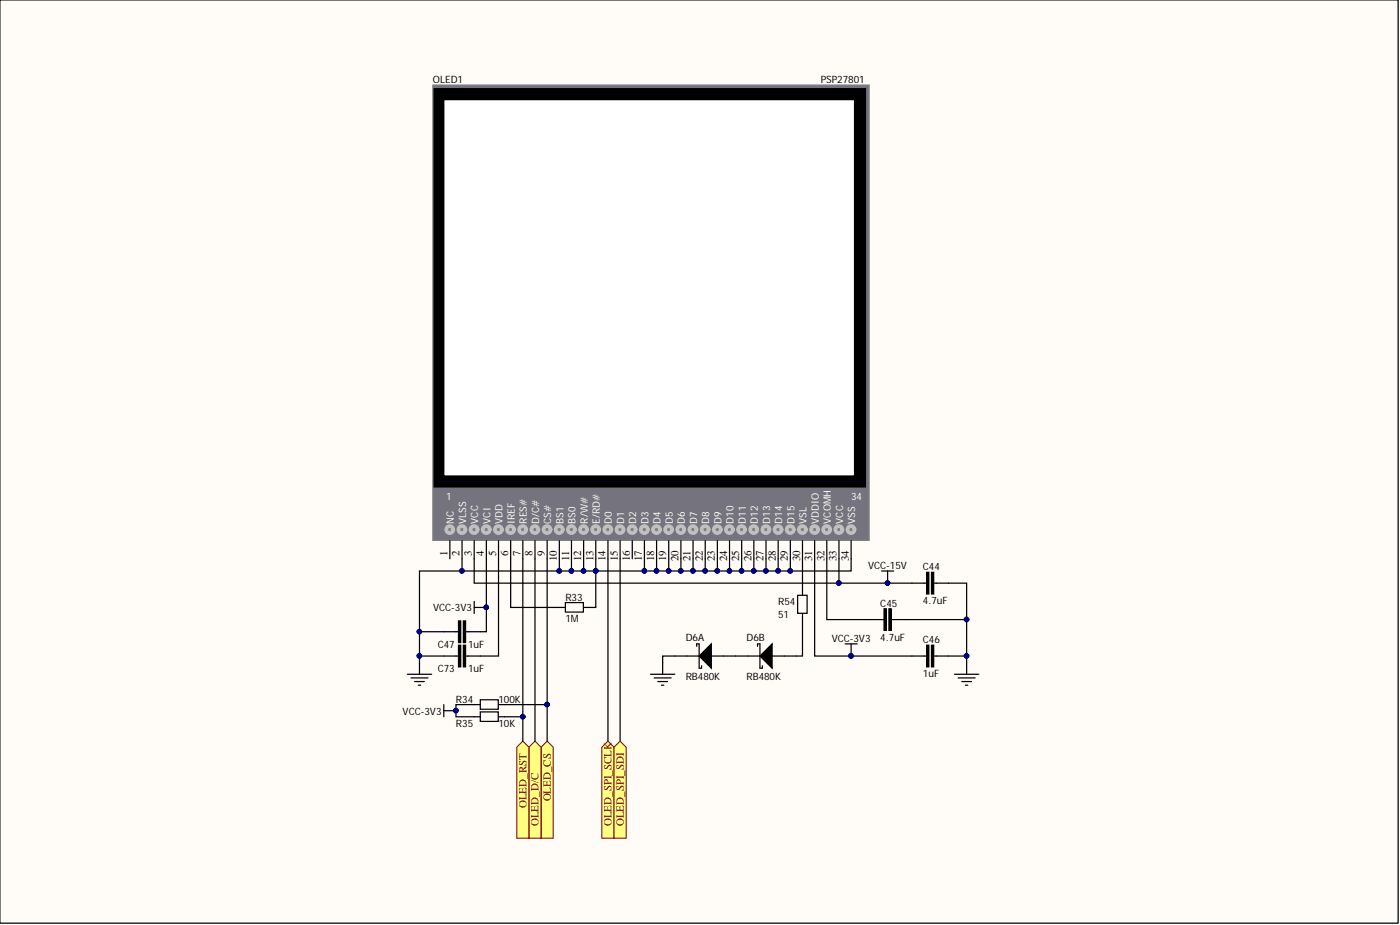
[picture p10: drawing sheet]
<svg xmlns="http://www.w3.org/2000/svg" width="292mm" height="193mm" viewBox="0 0 292 193" stroke-linecap="round" stroke-linejoin="round" font-family="sans-serif">
<defs><g id="words">
<g font-size="2.3">
<text x="93.4" y="116" transform="rotate(-90 93.4 116)">1</text>
<text x="95.9" y="116" transform="rotate(-90 95.9 116)">2</text>
<text x="98.4" y="116" transform="rotate(-90 98.4 116)">3</text>
<text x="101" y="116" transform="rotate(-90 101 116)">4</text>
<text x="103.5" y="116" transform="rotate(-90 103.5 116)">5</text>
<text x="106" y="116" transform="rotate(-90 106 116)">6</text>
<text x="108.6" y="116" transform="rotate(-90 108.6 116)">7</text>
<text x="111.1" y="116" transform="rotate(-90 111.1 116)">8</text>
<text x="113.7" y="116" transform="rotate(-90 113.7 116)">9</text>
<text x="116.2" y="117.1" transform="rotate(-90 116.2 117.1)">10</text>
<text x="118.7" y="117.1" transform="rotate(-90 118.7 117.1)">11</text>
<text x="121.3" y="117.1" transform="rotate(-90 121.3 117.1)">12</text>
<text x="123.8" y="117.1" transform="rotate(-90 123.8 117.1)">13</text>
<text x="126.3" y="117.1" transform="rotate(-90 126.3 117.1)">14</text>
<text x="128.9" y="117.1" transform="rotate(-90 128.9 117.1)">15</text>
<text x="131.4" y="117.1" transform="rotate(-90 131.4 117.1)">16</text>
<text x="133.9" y="117.1" transform="rotate(-90 133.9 117.1)">17</text>
<text x="136.5" y="117.1" transform="rotate(-90 136.5 117.1)">18</text>
<text x="139" y="117.1" transform="rotate(-90 139 117.1)">19</text>
<text x="141.6" y="117.1" transform="rotate(-90 141.6 117.1)">20</text>
<text x="144.1" y="117.1" transform="rotate(-90 144.1 117.1)">21</text>
<text x="146.6" y="117.1" transform="rotate(-90 146.6 117.1)">22</text>
<text x="149.2" y="117.1" transform="rotate(-90 149.2 117.1)">23</text>
<text x="151.7" y="117.1" transform="rotate(-90 151.7 117.1)">24</text>
<text x="154.2" y="117.1" transform="rotate(-90 154.2 117.1)">25</text>
<text x="156.8" y="117.1" transform="rotate(-90 156.8 117.1)">26</text>
<text x="159.3" y="117.1" transform="rotate(-90 159.3 117.1)">27</text>
<text x="161.9" y="117.1" transform="rotate(-90 161.9 117.1)">28</text>
<text x="164.4" y="117.1" transform="rotate(-90 164.4 117.1)">29</text>
<text x="166.9" y="117.1" transform="rotate(-90 166.9 117.1)">30</text>
<text x="169.5" y="117.1" transform="rotate(-90 169.5 117.1)">31</text>
<text x="172" y="117.1" transform="rotate(-90 172 117.1)">32</text>
<text x="174.5" y="117.1" transform="rotate(-90 174.5 117.1)">33</text>
<text x="177.1" y="117.1" transform="rotate(-90 177.1 117.1)">34</text>
</g>
<g font-size="2.3" fill="#800000">
<text x="114.9" y="167.2" transform="rotate(-90 114.9 167.2)">OLED_CS</text>
<text x="109.8" y="168.6" transform="rotate(-90 109.8 168.6)">OLED_RST</text>
<text x="112.4" y="172.3" transform="rotate(-90 112.4 172.3)">OLED_D/C</text>
<text x="127.6" y="172.3" transform="rotate(-90 127.6 172.3)">OLED_SPI_SCLK</text>
<text x="130.1" y="172.3" transform="rotate(-90 130.1 172.3)">OLED_SPI_SDI</text>
</g>
<g font-size="2.1">
<text x="90.3" y="17.3">OLED1</text>
<text x="171.2" y="17.3">PSP27801</text>
<text x="181.1" y="118.7">VCC-15V</text>
<text x="192.5" y="119">C44</text>
<text x="118" y="125.3">R33</text>
<text x="90.4" y="127.6">VCC-3V3</text>
<text x="118" y="129.8">1M</text>
<text x="162.4" y="126.3">R54</text>
<text x="162.4" y="128.8">51</text>
<text x="183.7" y="126.6">C45</text>
<text x="192.5" y="126">4.7uF</text>
<text x="91.3" y="135.2">C47</text>
<text x="97.7" y="135.2">1uF</text>
<text x="143.1" y="133.7">D6A</text>
<text x="155.8" y="133.7">D6B</text>
<text x="173.5" y="133.9">VCC-3V3</text>
<text x="183.7" y="133.7">4.7uF</text>
<text x="192.5" y="134.2">C46</text>
<text x="91.3" y="140.2">C73</text>
<text x="97.7" y="140.2">1uF</text>
<text x="143.1" y="141.8">RB480K</text>
<text x="155.8" y="141.8">RB480K</text>
<text x="192.5" y="141.3">1uF</text>
<text x="84" y="149.1">VCC-3V3</text>
<text x="95.1" y="146.6">R34</text>
<text x="104" y="146.6">100K</text>
<text x="95.1" y="151.6">R35</text>
<text x="104" y="151.6">10K</text>
</g>
<g font-size="2.1" fill="#fff">
<text x="93.1" y="104.3">1</text>
<text x="177.6" y="104.3">34</text>
<text x="94.7" y="109.2" transform="rotate(-90 94.7 109.2)">NC</text>
<text x="97.2" y="109.2" transform="rotate(-90 97.2 109.2)">VLSS</text>
<text x="99.8" y="109.2" transform="rotate(-90 99.8 109.2)">VCC</text>
<text x="102.3" y="109.2" transform="rotate(-90 102.3 109.2)">VCI</text>
<text x="104.9" y="109.2" transform="rotate(-90 104.9 109.2)">VDD</text>
<text x="107.4" y="109.2" transform="rotate(-90 107.4 109.2)">IREF</text>
<text x="109.9" y="109.2" transform="rotate(-90 109.9 109.2)">RES#</text>
<text x="112.5" y="109.2" transform="rotate(-90 112.5 109.2)">D/C#</text>
<text x="115" y="109.2" transform="rotate(-90 115 109.2)">CS#</text>
<text x="117.5" y="109.2" transform="rotate(-90 117.5 109.2)">BS1</text>
<text x="120.1" y="109.2" transform="rotate(-90 120.1 109.2)">BS0</text>
<text x="122.6" y="109.2" transform="rotate(-90 122.6 109.2)">R/W#</text>
<text x="125.2" y="109.2" transform="rotate(-90 125.2 109.2)">E/RD#</text>
<text x="127.7" y="109.2" transform="rotate(-90 127.7 109.2)">D0</text>
<text x="130.2" y="109.2" transform="rotate(-90 130.2 109.2)">D1</text>
<text x="132.8" y="109.2" transform="rotate(-90 132.8 109.2)">D2</text>
<text x="135.3" y="109.2" transform="rotate(-90 135.3 109.2)">D3</text>
<text x="137.8" y="109.2" transform="rotate(-90 137.8 109.2)">D4</text>
<text x="140.4" y="109.2" transform="rotate(-90 140.4 109.2)">D5</text>
<text x="142.9" y="109.2" transform="rotate(-90 142.9 109.2)">D6</text>
<text x="143.6" y="111.3">1</text>
<text x="145.4" y="109.2" transform="rotate(-90 145.4 109.2)">D7</text>
<text x="148" y="109.2" transform="rotate(-90 148 109.2)">D8</text>
<text x="150.5" y="109.2" transform="rotate(-90 150.5 109.2)">D9</text>
<text x="153.1" y="109.2" transform="rotate(-90 153.1 109.2)">D10</text>
<text x="155.6" y="109.2" transform="rotate(-90 155.6 109.2)">D11</text>
<text x="158.1" y="109.2" transform="rotate(-90 158.1 109.2)">D12</text>
<text x="160.7" y="109.2" transform="rotate(-90 160.7 109.2)">D13</text>
<text x="163.2" y="109.2" transform="rotate(-90 163.2 109.2)">D14</text>
<text x="165.7" y="109.2" transform="rotate(-90 165.7 109.2)">D15</text>
<text x="168.3" y="109.2" transform="rotate(-90 168.3 109.2)">VSL</text>
<text x="170.8" y="109.2" transform="rotate(-90 170.8 109.2)">VDDIO</text>
<text x="173.4" y="109.2" transform="rotate(-90 173.4 109.2)">VCOMH</text>
<text x="175.9" y="109.2" transform="rotate(-90 175.9 109.2)">VCC</text>
<text x="178.4" y="109.2" transform="rotate(-90 178.4 109.2)">VSS</text>
</g>
</g></defs>
<path d="M0 0h291.7v192.6h-291.7z" fill="#fffcf8" stroke="#000" stroke-width=".21"/>
<g fill="none" stroke="#000" stroke-width=".25">
<path d="M92.6 131.8h3M97.2 131.8h3M116.7 126.7h1.3M118 125.7h3.7v2h-3.7zM121.8 126.7h1.2M176.3 134.3h2.5M177.6 134.3v2.6M181.4 129.3h3M186 129.3h3M190.3 136.9h3M190.3 121.7h3M194.8 136.9h3.1"/>
<path d="M194.8 121.7h3.1M92.6 147v2.5M92.6 148.3h2.5M100.2 148.5h3.8v2h-3.8zM100.2 146h3.8v2h-3.8zM100.2 147h-5.1v2.5h5.1M104 149.5h5.1M104 147h10.2"/>
</g>
<g fill="#000">
<path d="M95.6 129.5h.5v4.6h-.5z" fill-rule="evenodd"/>
<path d="M96.7 129.5h.5v4.6h-.5z" fill-rule="evenodd"/>
<path d="M184.4 127h.5v4.5h-.5z" fill-rule="evenodd"/>
<path d="M185.4 127h.6v4.5h-.6z" fill-rule="evenodd"/>
<path d="M193.3 134.6h.5v4.5h-.5z" fill-rule="evenodd"/>
<path d="M193.3 119.4h.5v4.5h-.5z" fill-rule="evenodd"/>
<path d="M194.3 134.6h.5v4.5h-.5z" fill-rule="evenodd"/>
<path d="M194.3 119.4h.5v4.5h-.5z" fill-rule="evenodd"/>
</g>
<path d="M193.3 119.4h.5v4.5h-.5zM194.3 119.4h.5v4.5h-.5zM95.6 129.5h.5v4.6h-.5zM96.7 129.5h.5v4.6h-.5zM184.4 127h.5v4.5h-.5zM185.4 127h.6v4.5h-.6zM193.3 134.6h.5v4.5h-.5zM194.3 134.6h.5v4.5h-.5z" fill="none" stroke="#000" stroke-width=".21"/>
<g fill="#000080" stroke="#000080" stroke-width=".21">
<circle cx="177.6" cy="136.8" r=".48"/>
<circle cx="95.1" cy="148.2" r=".48"/>
<circle cx="109.1" cy="149.5" r=".48"/>
<circle cx="114.1" cy="147" r=".48"/>
</g>
<path d="M90.3 17.7h91v95h-91z" fill="#75747e" stroke="#808080" stroke-width=".25"/>
<path d="M91.1 19h89v82.1h-89z" fill="#000080" stroke="#000" stroke-width="1.3"/>
<path d="M92.1 20.3h86.7v79.5h-86.7z" fill="#fff" stroke="#000" stroke-width="1.3"/>
<g fill="#808080" stroke="#c0c0c0" stroke-width=".76">
<circle cx="142" cy="110.5" r=".74"/>
<circle cx="139.5" cy="110.5" r=".74"/>
<circle cx="137" cy="110.5" r=".74"/>
<circle cx="134.4" cy="110.5" r=".74"/>
<circle cx="131.9" cy="110.5" r=".74"/>
<circle cx="129.4" cy="110.5" r=".74"/>
<circle cx="126.8" cy="110.5" r=".74"/>
<circle cx="124.3" cy="110.5" r=".74"/>
<circle cx="121.7" cy="110.5" r=".74"/>
<circle cx="119.2" cy="110.5" r=".74"/>
<circle cx="116.7" cy="110.5" r=".74"/>
<circle cx="114.1" cy="110.5" r=".74"/>
<circle cx="111.6" cy="110.5" r=".74"/>
<circle cx="109.1" cy="110.5" r=".74"/>
<circle cx="106.5" cy="110.5" r=".74"/>
</g>
<path d="M93.9 112.8v3.8" fill="none" stroke="#000" stroke-width=".25"/>
<g fill="#808080" stroke="#c0c0c0" stroke-width=".76">
<circle cx="104" cy="110.5" r=".74"/>
<circle cx="101.4" cy="110.5" r=".74"/>
<circle cx="98.9" cy="110.5" r=".74"/>
<circle cx="96.4" cy="110.5" r=".74"/>
<circle cx="147.1" cy="110.5" r=".74"/>
<circle cx="144.6" cy="110.5" r=".74"/>
<circle cx="93.8" cy="110.5" r=".74"/>
</g>
<g fill="none" stroke="#000" stroke-width=".25">
<path d="M96.4 112.8v3.8M98.9 112.8v3.8M101.5 112.8v3.8M104 112.8v3.8M106.5 112.8v3.8M109.1 112.8v3.8M111.6 112.8v3.8M114.2 112.8v3.8M116.7 112.8v3.8M119.2 112.8v3.8M121.8 112.8v3.8M124.3 112.8v3.8"/>
<path d="M126.8 112.8v3.8M129.4 112.8v3.8M131.9 112.8v3.8M134.5 112.8v3.8M137 112.8v3.8M139.5 112.8v3.8M142.1 112.8v3.8M144.6 112.8v3.8M147.1 112.8v3.8M149.7 112.8v3.8"/>
</g>
<circle cx="149.7" cy="110.5" r=".74" fill="#808080" stroke="#c0c0c0" stroke-width=".76"/>
<path d="M152.2 112.8v3.8" fill="none" stroke="#000" stroke-width=".25"/>
<circle cx="152.2" cy="110.5" r=".74" fill="#808080" stroke="#c0c0c0" stroke-width=".76"/>
<path d="M154.7 112.8v3.8" fill="none" stroke="#000" stroke-width=".25"/>
<circle cx="154.7" cy="110.5" r=".74" fill="#808080" stroke="#c0c0c0" stroke-width=".76"/>
<path d="M157.3 112.8v3.8" fill="none" stroke="#000" stroke-width=".25"/>
<circle cx="157.3" cy="110.5" r=".74" fill="#808080" stroke="#c0c0c0" stroke-width=".76"/>
<path d="M159.8 112.8v3.8" fill="none" stroke="#000" stroke-width=".25"/>
<circle cx="159.8" cy="110.5" r=".74" fill="#808080" stroke="#c0c0c0" stroke-width=".76"/>
<path d="M162.4 112.8v3.8" fill="none" stroke="#000" stroke-width=".25"/>
<circle cx="162.3" cy="110.5" r=".74" fill="#808080" stroke="#c0c0c0" stroke-width=".76"/>
<path d="M164.9 112.8v3.8" fill="none" stroke="#000" stroke-width=".25"/>
<circle cx="164.9" cy="110.5" r=".74" fill="#808080" stroke="#c0c0c0" stroke-width=".76"/>
<path d="M167.4 112.8v3.8" fill="none" stroke="#000" stroke-width=".25"/>
<circle cx="167.4" cy="110.5" r=".74" fill="#808080" stroke="#c0c0c0" stroke-width=".76"/>
<path d="M170 112.8v3.8" fill="none" stroke="#000" stroke-width=".25"/>
<circle cx="169.9" cy="110.5" r=".74" fill="#808080" stroke="#c0c0c0" stroke-width=".76"/>
<path d="M172.5 112.8v3.8" fill="none" stroke="#000" stroke-width=".25"/>
<circle cx="172.5" cy="110.5" r=".74" fill="#808080" stroke="#c0c0c0" stroke-width=".76"/>
<path d="M175 112.8v3.8" fill="none" stroke="#000" stroke-width=".25"/>
<circle cx="175" cy="110.5" r=".74" fill="#808080" stroke="#c0c0c0" stroke-width=".76"/>
<path d="M177.6 112.8v3.8" fill="none" stroke="#000" stroke-width=".25"/>
<circle cx="177.6" cy="110.5" r=".74" fill="#808080" stroke="#c0c0c0" stroke-width=".76"/>
<g fill="#ffff80" stroke="#800000" stroke-width=".21">
<path d="M112.9 155.9l1.3-1.3 1.2 1.3v19h-2.5z" fill-rule="evenodd"/>
<path d="M110.4 155.9l1.2-1.3 1.3 1.3v19h-2.5z" fill-rule="evenodd"/>
<path d="M107.8 155.9l1.3-1.3 1.3 1.3v19h-2.6z" fill-rule="evenodd"/>
</g>
<path d="M111.6 116.6v38M126.8 116.6v38M129.4 116.6v38" fill="none" stroke="#000" stroke-width=".25"/>
<g fill="#ffff80" stroke="#800000" stroke-width=".21">
<path d="M125.6 155.9l1.2-1.3 1.3 1.3v19h-2.5z" fill-rule="evenodd"/>
<path d="M128.1 155.9l1.3-1.3 1.2 1.3v19h-2.5z" fill-rule="evenodd"/>
</g>
<g fill="none" stroke="#000" stroke-width=".25">
<path d="M96.4 116.6v2.5M98.9 116.6v5.1h76.1M101.5 116.6v15.2h-1.3M104 116.6v20.3h-6.8M106.5 116.6v10.1h10.2M109.1 116.6v38M114.2 116.6v38M116.7 116.6v2.5M119.2 116.6v2.5h-31.7v12.7M121.8 116.6v2.5M124.3 116.6v10.1h-1.3M134.5 116.6v2.5"/>
<path d="M137 116.6v2.5M139.5 116.6v2.5M142.1 116.6v2.5M144.6 116.6v2.5M147.1 116.6v2.5M149.7 116.6v2.5M152.2 116.6v2.5M154.7 116.6v2.5M157.3 116.6v2.5M159.8 116.6v2.5M162.4 116.6v2.5M164.9 116.6v2.5"/>
<path d="M167.4 116.6v7.6M170 116.6v20.3h20.3M172.5 116.6v12.7h8.9M175 116.6v5.1h15.3M177.6 116.6v2.5h-58.4M183.9 119.1h2.6M185.2 119.1v2.6M87.5 136.9h8.1M92.6 131.8h-5.1v8.9M98.9 125.5v2.5M98.9 126.7h2.6M145.4 134.8v-.5h.5v5.1h.5v-.5"/>
<path d="M145.9 136.9l2.5-2.6v5.1zM145.9 136.9h-7.6v3.8M148.4 136.9h10.2M158 134.8v-.5h.6v5.1h.5v-.5M158.6 136.9l2.5-2.6v5.1zM166.4 124.2h2v3.7h-2zM167.4 128v8.9h-6.3M189 129.3h12.7M197.9 121.7h3.8v19M197.9 136.9h3.8M85 140.7h5.1M85.7 141.4h3.6"/>
<path d="M86.5 142.2h2M87.3 142.9h.5M135.7 140.7h5.1M136.5 141.4h3.5M137.2 142.2h2.1M138 142.9h.5M199.1 140.7h5.1M199.9 141.4h3.6M200.7 142.2h2M201.4 142.9h.5"/>
</g>
<g fill="#000080" stroke="#000080" stroke-width=".21">
<circle cx="116.7" cy="119.1" r=".48"/>
<circle cx="185.2" cy="121.6" r=".48"/>
<circle cx="96.4" cy="119.1" r=".48"/>
<circle cx="124.3" cy="119.1" r=".48"/>
<circle cx="175" cy="121.6" r=".48"/>
<circle cx="101.4" cy="126.7" r=".48"/>
<circle cx="109.1" cy="149.5" r=".48"/>
<circle cx="114.1" cy="147" r=".48"/>
<circle cx="87.5" cy="136.8" r=".48"/>
<circle cx="119.2" cy="119.1" r=".48"/>
<circle cx="87.5" cy="131.8" r=".48"/>
<circle cx="177.6" cy="136.8" r=".48"/>
<circle cx="201.7" cy="129.2" r=".48"/>
<circle cx="201.7" cy="136.8" r=".48"/>
<circle cx="134.4" cy="119.1" r=".48"/>
<circle cx="137" cy="119.1" r=".48"/>
<circle cx="139.5" cy="119.1" r=".48"/>
<circle cx="142" cy="119.1" r=".48"/>
<circle cx="144.6" cy="119.1" r=".48"/>
<circle cx="147.1" cy="119.1" r=".48"/>
<circle cx="149.7" cy="119.1" r=".48"/>
<circle cx="152.2" cy="119.1" r=".48"/>
<circle cx="154.7" cy="119.1" r=".48"/>
<circle cx="157.3" cy="119.1" r=".48"/>
<circle cx="159.8" cy="119.1" r=".48"/>
<circle cx="162.3" cy="119.1" r=".48"/>
<circle cx="164.9" cy="119.1" r=".48"/>
<circle cx="121.7" cy="119.1" r=".48"/>
</g>
<g fill="#000">
<path d="M145.9 136.9l2.5-2.6v5.1zM158.6 136.9l2.5-2.6v5.1z"/>
<path d="M95.6 134.6h.5v4.5h-.5z" fill-rule="evenodd"/>
<path d="M96.7 134.6h.5v4.5h-.5z" fill-rule="evenodd"/>
</g>
<path d="M95.6 134.6h.5v4.5h-.5zM96.7 134.6h.5v4.5h-.5z" fill="none" stroke="#000" stroke-width=".21"/>
<use href="#words"/>
</svg>
